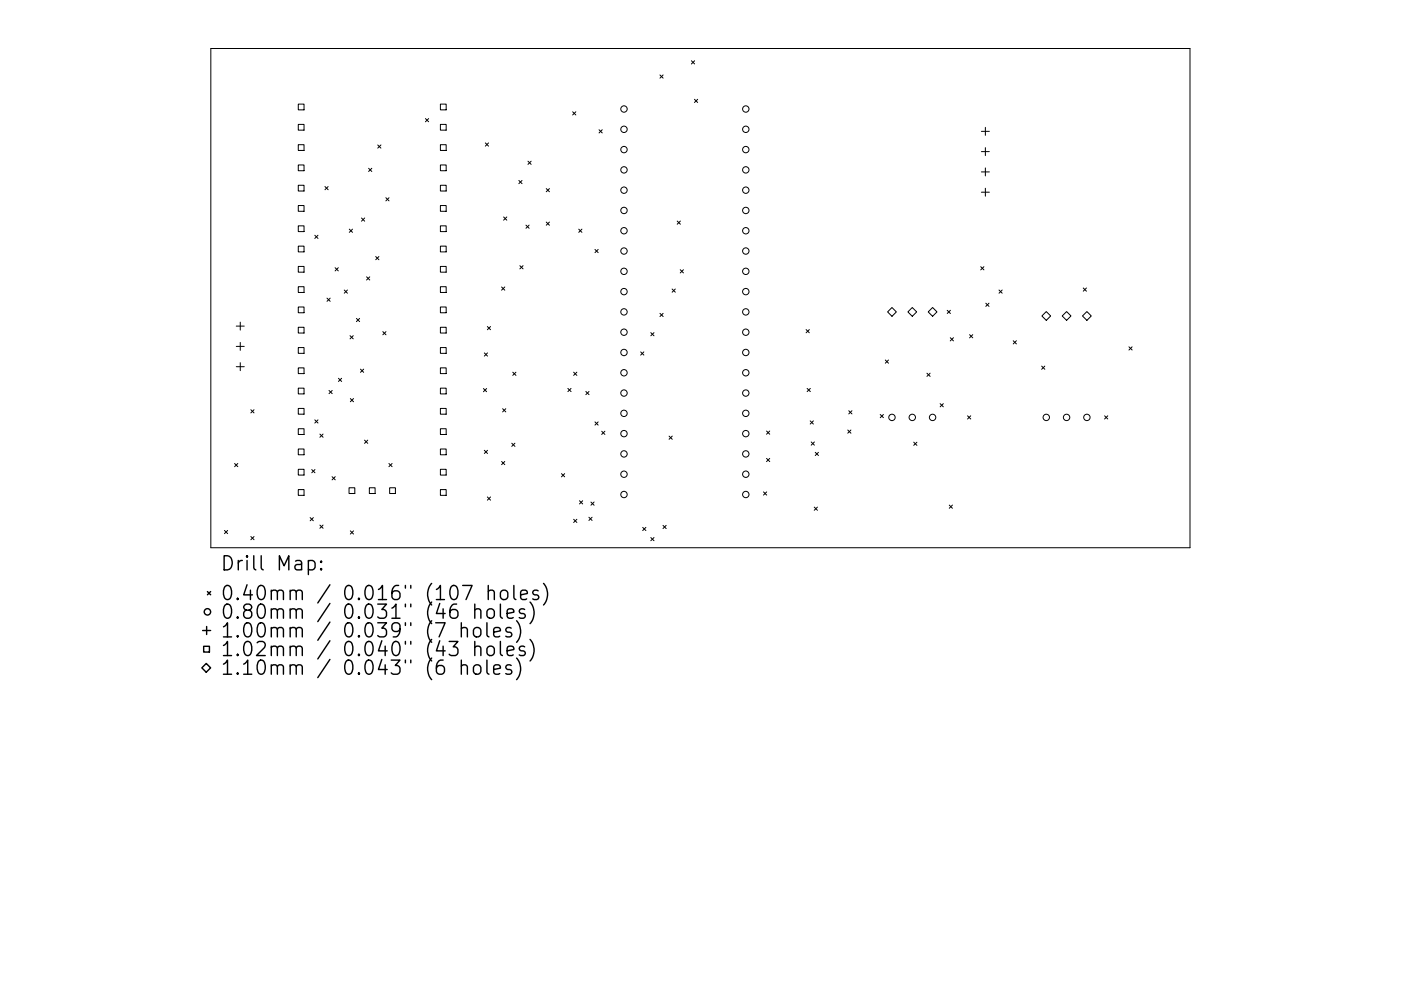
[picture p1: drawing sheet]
<svg xmlns="http://www.w3.org/2000/svg" width="297mm" height="210mm" viewBox="0 0 297 210" stroke-linecap="round" stroke-linejoin="round" font-family="sans-serif">
<defs><g id="words">
<g font-size="4.2">
<text x="46.7" y="121.1">Drill Map:</text>
<text x="46.7" y="127.4">0.40mm / 0.016&quot; (107 holes)</text>
<text x="46.7" y="131.3">0.80mm / 0.031&quot; (46 holes)</text>
<text x="46.7" y="135.3">1.00mm / 0.039&quot; (7 holes)</text>
<text x="46.7" y="139.2">1.02mm / 0.040&quot; (43 holes)</text>
<text x="46.7" y="143.2">1.10mm / 0.043&quot; (6 holes)</text>
</g>
</g></defs>
<g fill="none" stroke="#000" stroke-width=".21">
<path d="M44.7 10.3h207.6v105.9h-207.6zM139.9 15.9l.7 .7M140.6 15.9l-.7 .7M146.6 12.9l.7 .7M147.3 12.9l-.7 .7M63.2 22.1h1.3v1.2h-1.3zM63.2 26.4h1.3v1.2h-1.3zM63.2 30.7h1.3v1.2h-1.3zM63.2 35h1.3v1.2h-1.3zM63.2 39.3h1.3v1.2h-1.3zM68.9 39.6l.7 .7M69.6 39.6l-.7 .7"/>
<path d="M78.2 35.7l.6 .7M78.8 35.7l-.6 .7M80.1 30.8l.7 .6M80.8 30.8l-.7 .6M90.2 25.2l.7 .6M90.9 25.2l-.7 .6M93.4 22.1h1.2v1.2h-1.2zM93.4 26.4h1.2v1.2h-1.2zM93.4 30.7h1.2v1.2h-1.2zM93.4 35h1.2v1.2h-1.2zM93.4 39.3h1.2v1.2h-1.2zM102.9 30.3l.7 .7"/>
<path d="M103.6 30.3l-.7 .7M110 38.3l.7 .7M110.7 38.3l-.7 .7M111.9 34.2l.7 .7M112.6 34.2l-.7 .7M121.4 23.7l.7 .7M122.1 23.7l-.7 .7M127 27.5l.7 .7M127.7 27.5l-.7 .7M147.2 21.1l.7 .6M147.9 21.1l-.7 .6M208.1 27.9h1.7"/>
<path d="M208.1 32.2h1.7M208.1 36.5h1.7M208.9 27v1.7M208.9 31.3v1.7M208.9 35.6v1.7M208.9 39.9v1.7M63.2 43.6h1.3v1.2h-1.3zM63.2 47.9h1.3v1.2h-1.3zM63.2 52.2h1.3v1.2h-1.3zM63.2 56.5h1.3v1.2h-1.3zM66.7 49.9l.7 .7M67.4 49.9l-.7 .7"/>
<path d="M71 56.8l.7 .7M71.7 56.8l-.7 .7M74.1 48.6l.6 .7M74.7 48.6l-.6 .7M76.6 46.3l.7 .6M77.3 46.3l-.7 .6M77.7 58.7l.7 .7M78.4 58.7l-.7 .7M79.7 54.4l.6 .7M80.3 54.4l-.6 .7M81.8 41.9l.7 .7M82.5 41.9l-.7 .7"/>
<path d="M93.4 43.6h1.2v1.2h-1.2zM93.4 47.9h1.2v1.2h-1.2zM93.4 52.2h1.2v1.2h-1.2zM93.4 56.5h1.2v1.2h-1.2zM106.8 46l.7 .7M107.5 46l-.7 .7M110.2 56.4l.7 .6M110.9 56.4l-.7 .6M111.5 47.8l.7 .6M112.2 47.8l-.7 .6M115.8 40l.7 .7M115.8 47.1l.7 .7"/>
<path d="M116.5 40l-.7 .7M116.5 47.1l-.7 .7M122.7 48.6l.7 .7M123.4 48.6l-.7 .7M126.1 52.9l.7 .7M126.8 52.9l-.7 .7M143.6 46.9l.7 .7M144.2 57.2l.7 .7M144.3 46.9l-.7 .7M144.9 57.2l-.7 .7M207.9 56.6l.7 .7M208.1 40.8h1.7"/>
<path d="M208.6 56.6l-.7 .7M50.1 69.2h1.7M50.1 73.5h1.7M50.1 77.8h1.7M50.9 68.3v1.7M50.9 72.6v1.7M50.9 77v1.6M63.2 60.8h1.3v1.3h-1.3zM63.2 65.1h1.3v1.3h-1.3zM63.2 69.4h1.3v1.3h-1.3zM63.2 73.7h1.3v1.3h-1.3zM63.2 78h1.3v1.3h-1.3z"/>
<path d="M69.3 63.3l.7 .6M70 63.3l-.7 .6M73 61.5l.7 .7M73.7 61.5l-.7 .7M74.2 71.2l.7 .7M74.9 71.2l-.7 .7M75.6 67.6l.6 .6M76.2 67.6l-.6 .6M76.4 78.3l.7 .7M77.1 78.3l-.7 .7M81.2 70.4l.6 .6M81.8 70.4l-.6 .6"/>
<path d="M93.4 60.8h1.2v1.3h-1.2zM93.4 65.1h1.2v1.3h-1.2zM93.4 69.4h1.2v1.3h-1.2zM93.4 73.7h1.2v1.3h-1.2zM93.4 78h1.2v1.3h-1.2zM102.7 74.9l.7 .7M103.3 69.3l.7 .7M103.4 74.9l-.7 .7M104 69.3l-.7 .7M106.3 60.9l.7 .7M107 60.9l-.7 .7M108.7 79l.7 .6"/>
<path d="M109.4 79l-.7 .6M121.6 79l.7 .6M122.3 79l-.7 .6M135.8 74.7l.7 .6M136.5 74.7l-.7 .6M138 70.6l.7 .6M138.7 70.6l-.7 .6M139.9 66.5l.7 .7M140.6 66.5l-.7 .7M142.5 61.3l.7 .7M143.2 61.3l-.7 .7M170.9 69.9l.7 .7"/>
<path d="M171.6 69.9l-.7 .7M187.7 76.4l.7 .7M188.2 66.2l.9-1 .9 1-.9 .9zM188.4 76.4l-.7 .7M192.5 66.2l.9-1 1 1-1 .9zM196.5 79.2l.7 .7M196.8 66.2l.9-1 1 1-1 .9zM197.2 79.2l-.7 .7M200.8 65.8l.7 .7M201.5 71.6l.7 .7M201.5 65.8l-.7 .7M202.2 71.6l-.7 .7"/>
<path d="M205.6 71l.6 .7M206.2 71l-.6 .7M209 64.3l.7 .7M209.7 64.3l-.7 .7M211.8 61.5l.7 .7M212.5 61.5l-.7 .7M214.8 72.3l.7 .7M215.5 72.3l-.7 .7M220.8 77.7l.7 .7M220.9 67l.9-.9 1 .9-1 1zM221.5 77.7l-.7 .7M225.2 67l.9-.9 1 .9-1 1z"/>
<path d="M229.5 67l.9-.9 1 .9-1 1zM229.7 61.1l.6 .7M230.3 61.1l-.6 .7M239.4 73.6l.6 .7M240 73.6l-.6 .7M49.7 98.3l.7 .7M50.4 98.3l-.7 .7M53.2 86.9l.7 .7M53.9 86.9l-.7 .7M63.2 82.4h1.3v1.2h-1.3zM63.2 86.7h1.3v1.2h-1.3zM63.2 91h1.3v1.2h-1.3z"/>
<path d="M63.2 95.3h1.3v1.2h-1.3zM63.2 99.6h1.3v1.2h-1.3zM66.1 99.6l.7 .7M66.7 89.1l.7 .7M66.8 99.6l-.7 .7M67.4 89.1l-.7 .7M67.8 92.1l.7 .7M68.5 92.1l-.7 .7M69.8 82.8l.6 .7M70.4 82.8l-.6 .7M71.8 80.3l.6 .6M72.4 80.3l-.6 .6"/>
<path d="M74.3 84.6l.7 .6M75 84.6l-.7 .6M77.3 93.4l.7 .7M78 93.4l-.7 .7M82.5 98.3l.6 .7M83.1 98.3l-.6 .7M93.4 82.4h1.2v1.2h-1.2zM93.4 86.7h1.2v1.2h-1.2zM93.4 91h1.2v1.2h-1.2zM93.4 95.3h1.2v1.2h-1.2zM93.4 99.6h1.2v1.2h-1.2zM102.5 82.4l.7 .7"/>
<path d="M102.7 95.5l.7 .7M103.2 82.4l-.7 .7M103.4 95.5l-.7 .7M106.3 97.9l.7 .7M106.6 86.7l.6 .7M107 97.9l-.7 .7M107.2 86.7l-.6 .7M108.5 94l.7 .7M109.2 94l-.7 .7M120.4 82.4l.7 .7M121.1 82.4l-.7 .7M124.2 83.1l.7 .6"/>
<path d="M124.9 83.1l-.7 .6M126.1 89.5l.7 .7M126.8 89.5l-.7 .7M127.6 91.5l.6 .7M128.2 91.5l-.6 .7M141.9 92.5l.6 .7M142.5 92.5l-.6 .7M162.5 97.3l.7 .6M162.5 91.4l.7 .7M163.2 91.4l-.7 .7M163.2 97.3l-.7 .6M171.1 82.4l.7 .7"/>
<path d="M171.8 89.3l.7 .7M171.8 82.4l-.7 .7M172 93.8l.7 .6M172.5 89.3l-.7 .7M172.7 93.8l-.7 .6M172.9 96l.6 .6M173.5 96l-.6 .6M179.7 91.2l.7 .7M180 87.1l.6 .7M180.4 91.2l-.7 .7M180.6 87.1l-.6 .7M186.6 87.9l.7 .7"/>
<path d="M187.3 87.9l-.7 .7M193.7 93.8l.7 .7M194.4 93.8l-.7 .7M199.3 85.6l.7 .7M200 85.6l-.7 .7M205.1 88.2l.7 .7M205.8 88.2l-.7 .7M234.2 88.2l.7 .7M234.9 88.2l-.7 .7M47.6 112.5l.7 .7M48.3 112.5l-.7 .7M53.2 113.8l.7 .7"/>
<path d="M53.9 113.8l-.7 .7M63.2 103.9h1.3v1.2h-1.3zM65.8 109.8l.6 .7M66.4 109.8l-.6 .7M67.8 111.4l.7 .7M68.5 111.4l-.7 .7M70.4 101.1l.7 .7M71.1 101.1l-.7 .7M74 103.5h1.2v1.2h-1.2zM74.3 112.6l.7 .7M75 112.6l-.7 .7M78.3 103.5h1.2v1.2h-1.2z"/>
<path d="M82.6 103.5h1.2v1.2h-1.2zM93.4 103.9h1.2v1.2h-1.2zM103.3 105.4l.7 .7M104 105.4l-.7 .7M119 100.5l.7 .7M119.7 100.5l-.7 .7M121.6 110.2l.7 .7M122.3 110.2l-.7 .7M122.9 106.2l.6 .7M123.5 106.2l-.6 .7M124.9 109.7l.6 .7M125.3 106.5l.7 .7"/>
<path d="M125.5 109.7l-.6 .7M126 106.5l-.7 .7M136.3 111.9l.6 .7M136.9 111.9l-.6 .7M138 114l.7 .7M138.7 114l-.7 .7M140.6 111.5l.6 .6M141.2 111.5l-.6 .6M161.9 104.4l.7 .6M162.6 104.4l-.7 .6M172.6 107.6l.7 .7M173.3 107.6l-.7 .7"/>
<path d="M201.3 107.2l.6 .6M201.9 107.2l-.6 .6"/>
<circle cx="132.3" cy="23.1" r=".68"/>
<circle cx="132.3" cy="27.4" r=".68"/>
<circle cx="132.3" cy="36" r=".68"/>
<circle cx="132.3" cy="31.7" r=".68"/>
<circle cx="158.1" cy="23.1" r=".68"/>
<circle cx="158.1" cy="27.4" r=".68"/>
<circle cx="158.1" cy="36" r=".68"/>
<circle cx="158.1" cy="31.7" r=".68"/>
<circle cx="132.3" cy="44.7" r=".68"/>
<circle cx="132.3" cy="53.3" r=".68"/>
<circle cx="132.3" cy="49" r=".68"/>
<circle cx="132.3" cy="57.6" r=".68"/>
<circle cx="132.3" cy="40.3" r=".68"/>
<circle cx="158.1" cy="44.7" r=".68"/>
<circle cx="158.1" cy="53.3" r=".68"/>
<circle cx="158.1" cy="49" r=".68"/>
<circle cx="158.1" cy="57.6" r=".68"/>
<circle cx="158.1" cy="40.3" r=".68"/>
<circle cx="132.3" cy="79.1" r=".68"/>
<circle cx="132.3" cy="74.8" r=".68"/>
<circle cx="132.3" cy="70.5" r=".68"/>
<circle cx="132.3" cy="61.9" r=".68"/>
<circle cx="132.3" cy="66.2" r=".68"/>
<circle cx="158.1" cy="79.1" r=".68"/>
<circle cx="158.1" cy="74.8" r=".68"/>
<circle cx="158.1" cy="70.5" r=".68"/>
<circle cx="158.1" cy="61.9" r=".68"/>
<circle cx="158.1" cy="66.2" r=".68"/>
<circle cx="132.3" cy="83.4" r=".68"/>
<circle cx="132.3" cy="87.7" r=".68"/>
<circle cx="132.3" cy="92" r=".68"/>
<circle cx="132.3" cy="96.3" r=".68"/>
<circle cx="158.1" cy="83.4" r=".68"/>
<circle cx="158.1" cy="87.7" r=".68"/>
<circle cx="158.1" cy="92" r=".68"/>
<circle cx="158.1" cy="96.3" r=".68"/>
<circle cx="189.1" cy="88.6" r=".68"/>
<circle cx="193.4" cy="88.6" r=".68"/>
<circle cx="197.7" cy="88.6" r=".68"/>
<circle cx="221.8" cy="88.6" r=".68"/>
<circle cx="226.1" cy="88.6" r=".68"/>
<circle cx="230.4" cy="88.6" r=".68"/>
<circle cx="132.3" cy="104.9" r=".68"/>
<circle cx="132.3" cy="100.6" r=".68"/>
<circle cx="158.1" cy="104.9" r=".68"/>
<circle cx="158.1" cy="100.6" r=".68"/>
</g>
<g fill="none" stroke="#000" stroke-width=".3">
<path d="M65.4 119.1l.8-.2 .6 .6v.8l-.3 .5-.3 .1-.8-.1M68.1 119.1l.1 .1-.1 .1-.1-.1 .1-.1v.2M43 133.8h1.7M43.2 137.1h1.2v1.2h-1.2zM43.8 132.9v1.7M44 125.5l.7 .7M44.7 125.5l-.7 .7M68.1 120.6l.1 .2-.1 .1-.1-.1 .1-.2v.3M97.8 133.4a.74 .74 0 0 1 1.3 .2v1.5M97.8 132.1v3M100.5 133.4a.81 .81 0 0 1 .8-.3 .81 .81 0 0 1 .7 .6v.9a.81 .81 0 0 1-.8 .6 .81 .81 0 0 1-.8-.6v-.9zM100.7 129.5a.74 .74 0 0 1 1.3 .1v1.6"/>
<path d="M100.7 137.4a.74 .74 0 0 1 1.3 .1v1.6M100.7 128.2v3M100.7 136.1v3M103.2 132.1v2.6l.5 .4M103.5 125.5a.74 .74 0 0 1 1.3 .1v1.6M103.5 129.3a.81 .81 0 0 1 1.3 .4v.9a.81 .81 0 0 1-.8 .6 .81 .81 0 0 1-.8-.6v-.9zM103.5 137.2a.81 .81 0 0 1 1.3 .5v.8a.81 .81 0 0 1-.8 .6 .81 .81 0 0 1-.8-.6v-.8zM103.5 124.2v3M104.7 134.1l1.4-.3-.1-.5-.9-.2-.4 .5v1.1l.1 .3 .3 .1 .9-.1M106.1 128.2v2.5l.4 .5M106.1 136.1v2.6l.4 .4M106.2 125.5a.81 .81 0 0 1 .8-.3 .81 .81 0 0 1 .7 .6v.8a.81 .81 0 0 1-.8 .6 .81 .81 0 0 1-.8-.6v-.8z"/>
<path d="M107.5 130.2l1.5-.3-.2-.6-.8-.1-.5 .4v1.1l.2 .3 .3 .2 .8-.2M107.5 138.1l1.5-.3-.2-.6-.8-.1-.5 .4v1.2l.2 .2 .3 .2 .8-.2M108.4 133.3l-.7-.2-.5 .5 .2 .4 1 .3 .1 .3-.1 .4-.3 .1-.9-.1M109 124.2v2.6l.4 .4M109.5 131.7a3.4 3.4 0 0 1 0 4.6M109.5 139.6a3.4 3.4 0 0 1 0 4.6M110.4 126.2l1.4-.3-.1-.5-.9-.2-.4 .4v1.2l.1 .3 .3 .1 .9-.1M111.2 129.3l-.7-.1-.4 .4 .1 .4 1 .3 .2 .3-.2 .4-.2 .2-.9-.2M111.2 137.2l-.7-.1-.4 .4 .1 .4 1 .3 .2 .3-.2 .4-.2 .2-.9-.2M112.4 127.7a3.4 3.4 0 0 1 0 4.6M112.4 135.7a3.4 3.4 0 0 1 0 4.5M114.1 125.4l-.7-.2-.4 .4 .1 .5 1 .3 .1 .2-.1 .5-.3 .1-.8-.1"/>
<path d="M115.2 123.8a3.4 3.4 0 0 1 0 4.6M42.8 141.7l.9-.9 1 .9-1 .9zM97.8 141.3a.74 .74 0 0 1 1.3 .2v1.5M97.8 140v3M100.5 141.3a.81 .81 0 0 1 .8-.3 .81 .81 0 0 1 .7 .6v.9a.81 .81 0 0 1-.8 .6 .81 .81 0 0 1-.8-.6v-.9zM103.2 140v2.6l.5 .4M104.7 142l1.4-.2-.1-.6-.9-.2-.4 .5v1.1l.1 .3 .3 .1 .9-.1M108.4 141.2l-.7-.2-.5 .5 .2 .4 1 .3 .1 .3-.1 .4-.3 .1-.9-.1"/>
<circle cx="44" cy="129.8" r=".68"/>
</g>
<use href="#words"/>
</svg>
